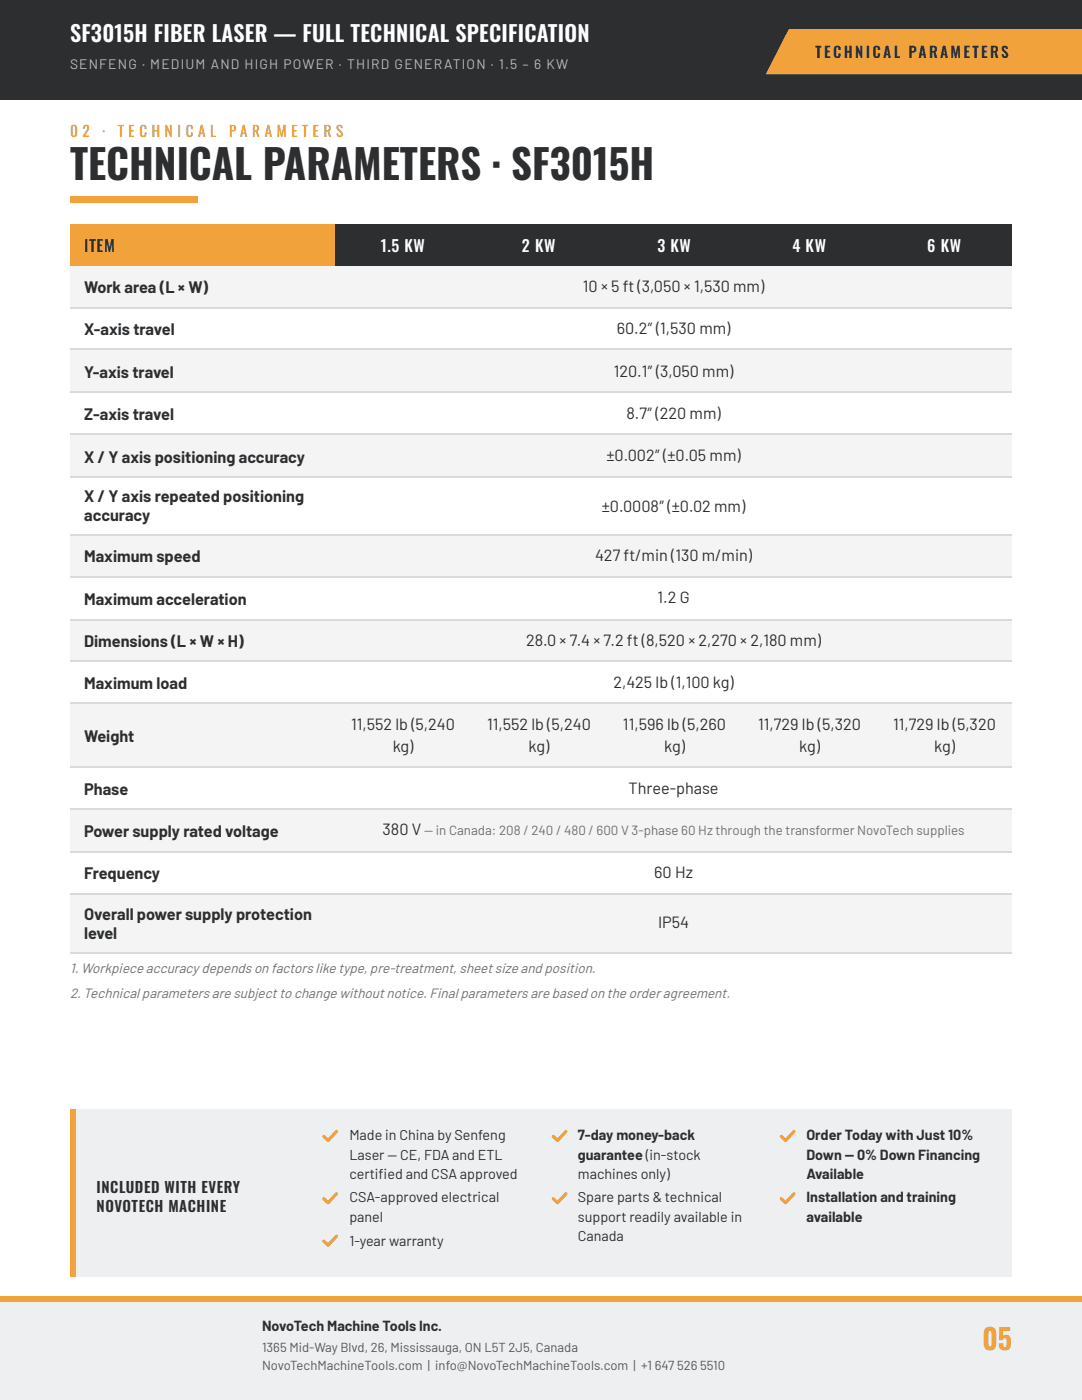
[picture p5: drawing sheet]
<svg xmlns="http://www.w3.org/2000/svg" width="216mm" height="279mm" viewBox="0 0 216 279" stroke-linecap="round" stroke-linejoin="round" font-family="sans-serif">
<defs><g id="words">
<text font-size="8.1" fill="#2d2e30" x="14" y="36">TECHNICAL PARAMETERS · SF3015H</text>
<text font-size="5.6" fill="#f2a23b" x="196" y="269.3">05</text>
<text font-size="4.4" fill="#fff" x="14" y="8.5">SF3015H FIBER LASER — FULL TECHNICAL SPECIFICATION</text>
<g font-size="3.2" fill="#2d2e30">
<text x="16.8" y="50.3">ITEM</text>
<text x="16.8" y="58.5">Work area (L × W)</text>
<text x="116.3" y="58.2">10 × 5 ft (3,050 × 1,530 mm)</text>
<text x="16.8" y="66.9">X-axis travel</text>
<text x="123.1" y="66.7">60.2″ (1,530 mm)</text>
<text x="16.8" y="75.4">Y-axis travel</text>
<text x="122.5" y="75.1">120.1″ (3,050 mm)</text>
<text x="16.8" y="83.9">Z-axis travel</text>
<text x="125" y="83.6">8.7″ (220 mm)</text>
<text x="16.8" y="92.3">X / Y axis positioning accuracy</text>
<text x="121" y="92.1">±0.002″ (±0.05 mm)</text>
<text x="16.8" y="100.3">X / Y axis repeated positioning</text>
<text x="16.8" y="104">accuracy</text>
<text x="120.1" y="102.1">±0.0008″ (±0.02 mm)</text>
<text x="16.8" y="112.2">Maximum speed</text>
<text x="118.7" y="111.9">427 ft/min (130 m/min)</text>
<text x="16.8" y="120.7">Maximum acceleration</text>
<text x="131.2" y="120.4">1.2 G</text>
<text x="16.8" y="129.1">Dimensions (L × W × H)</text>
<text x="105" y="128.9">28.0 × 7.4 × 7.2 ft (8,520 × 2,270 × 2,180 mm)</text>
<text x="16.8" y="137.6">Maximum load</text>
<text x="122.4" y="137.3">2,425 lb (1,100 kg)</text>
<text x="16.8" y="148.2">Weight</text>
<text x="70.1" y="145.8">11,552 lb (5,240</text>
<text x="97.2" y="145.8">11,552 lb (5,240</text>
<text x="124.3" y="145.8">11,596 lb (5,260</text>
<text x="151.3" y="145.8">11,729 lb (5,320</text>
<text x="178.2" y="145.8">11,729 lb (5,320</text>
<text x="78.4" y="150">kg)</text>
<text x="105.5" y="150">kg)</text>
<text x="132.5" y="150">kg)</text>
<text x="159.5" y="150">kg)</text>
<text x="186.4" y="150">kg)</text>
<text x="16.8" y="158.8">Phase</text>
<text x="125.4" y="158.5">Three-phase</text>
<text x="16.8" y="167">Power supply rated voltage</text>
<text x="76.3" y="166.7">380 V</text>
<text x="16.8" y="175.4">Frequency</text>
<text x="130.6" y="175.2">60 Hz</text>
<text x="16.8" y="183.6">Overall power supply protection</text>
<text x="131.3" y="185.2">IP54</text>
<text x="16.8" y="187.3">level</text>
</g>
<g font-size="3.2" fill="#fff">
<text x="76" y="50.3">1.5 KW</text>
<text x="104.2" y="50.3">2 KW</text>
<text x="131.2" y="50.3">3 KW</text>
<text x="158.1" y="50.3">4 KW</text>
<text x="185" y="50.3">6 KW</text>
</g>
<g font-size="3" fill="#2d2e30">
<text x="162.7" y="11.6">TECHNICAL PARAMETERS</text>
<text x="19.3" y="238.1">INCLUDED WITH EVERY</text>
<text x="19.3" y="241.8">NOVOTECH MACHINE</text>
</g>
<g font-size="3" fill="#e08a1e">
<text x="14" y="27.3">0</text>
<text x="16.4" y="27.3">2</text>
<text x="20.4" y="27.3">·</text>
<text x="23.5" y="27.3">T E C H N I C A L</text>
<text x="45.7" y="27.3">P A R A M E T E R S</text>
</g>
<g font-size="2.9" fill="#2d2e30">
<text x="69.7" y="227.5">Made in China by Senfeng</text>
<text x="115.3" y="227.5">7-day money-back</text>
<text x="160.9" y="227.5">Order Today with Just 10%</text>
<text x="69.7" y="231.5">Laser — CE, FDA and ETL</text>
<text x="115.3" y="231.5">guarantee (in-stock</text>
<text x="160.9" y="231.5">Down — 0% Down Financing</text>
<text x="69.7" y="235.2">certifed and CSA approved</text>
<text x="69.7" y="240">CSA-approved electrical</text>
<text x="75.6" y="235.2">i</text>
<text x="115.3" y="235.2">machines only)</text>
<text x="115.3" y="240">Spare parts &amp; technical</text>
<text x="160.9" y="235.2">Available</text>
<text x="160.9" y="240">Installation and training</text>
<text x="69.7" y="243.9">panel</text>
<text x="115.3" y="243.9">support readily available in</text>
<text x="160.9" y="243.9">available</text>
<text x="69.7" y="248.7">1-year warranty</text>
<text x="115.3" y="247.6">Canada</text>
<text x="52.3" y="265.6">NovoTech Machine Tools Inc.</text>
</g>
<text font-size="2.8" fill="#b8babd" x="14" y="13.8">SENFENG · MEDIUM AND HIGH POWER · THIRD GENERATION · 1.5 – 6 KW</text>
<g font-size="2.8" fill="#6d6f73">
<text x="14" y="194.2">1. Workpiece accuracy depends on factors like type, pre-treatment, sheet size and position.</text>
<text x="14" y="199.2">2. Technical parameters are subject to change without notice. Final parameters are based on the order agreement.</text>
</g>
<text font-size="2.7" fill="#6d6f73" x="84.6" y="166.7">— in Canada: 208 / 240 / 480 / 600 V 3-phase 60 Hz through the transformer NovoTech supplies</text>
<g font-size="2.6" fill="#55575b">
<text x="52.3" y="269.9">1365 Mid-Way Blvd, 26, Mississauga, ON L5T 2J5, Canada</text>
<text x="52.3" y="273.3">NovoTechMachineTools.com | info@NovoTechMachineTools.com | +1</text>
<text x="130.6" y="273.3">647</text>
<text x="135.1" y="273.3">526</text>
<text x="139.7" y="273.3">5510</text>
</g>
</g></defs>
<path d="M0 0h215.9v19.8h-215.9z" fill="#2d2e30"/>
<g fill="#f2a23b">
<path d="M152.9 5.8h63v9h-63z"/>
<path d="M14 39.2h25.4v1.3h-25.4z"/>
<path d="M14 44.7h52.9v8.5h-52.9z"/>
</g>
<g fill="#2d2e30">
<path d="M66.9 44.7h27v8.5h-27z"/>
<path d="M93.9 44.7h27.3v8.5h-27.3z"/>
<path d="M121.2 44.7h27v8.5h-27z"/>
<path d="M148.2 44.7h26.7v8.5h-26.7z"/>
<path d="M174.9 44.7h27v8.5h-27z"/>
</g>
<g fill="#f4f4f5">
<path d="M14 53.2h52.9v8.2h-52.9z"/>
<path d="M66.9 53.2h135v8.2h-135z"/>
<path d="M14 69.8h52.9v8.5h-52.9z"/>
<path d="M66.9 69.8h135v8.5h-135z"/>
<path d="M14 86.8h52.9v8.4h-52.9z"/>
<path d="M66.9 86.8h135v8.4h-135z"/>
<path d="M14 106.6h52.9v8.5h-52.9z"/>
<path d="M66.9 106.6h135v8.5h-135z"/>
<path d="M14 123.6h52.9v8.4h-52.9z"/>
<path d="M66.9 123.6h135v8.4h-135z"/>
<path d="M14 140.5h52.9v12.7h-52.9z"/>
<path d="M66.9 140.5h27v12.7h-27z"/>
<path d="M93.9 140.5h27.3v12.7h-27.3z"/>
<path d="M121.2 140.5h27v12.7h-27z"/>
<path d="M148.2 140.5h26.7v12.7h-26.7z"/>
<path d="M174.9 140.5h27v12.7h-27z"/>
<path d="M14 161.4h52.9v8.5h-52.9z"/>
<path d="M66.9 161.4h135v8.5h-135z"/>
<path d="M14 178.3h52.9v11.7h-52.9z"/>
<path d="M66.9 178.3h135v11.7h-135z"/>
</g>
<g fill="none" stroke="#d9dadc" stroke-width=".26">
<path d="M14 61.5h187.9M14 69.7h187.9M14 78.2h187.9M14 86.7h187.9M14 95.1h187.9M14 106.8h187.9M14 115.2h187.9M14 123.7h187.9M14 131.9h187.9M14 140.4h187.9M14 153.1h187.9M14 161.5h187.9"/>
<path d="M14 170h187.9M14 178.5h187.9M14 190.1h187.9"/>
</g>
<path d="M14 221.5h187.9v33.3h-187.9z" fill="#eeeff0"/>
<path d="M14 221.5h1.1v33.3h-1.1z" fill="#f2a23b"/>
<path d="M67.2 225.8l-1.7 1.8-.9-.8M67.2 238.2l-1.7 1.8-.9-.8M112.9 225.8l-1.7 1.8-.8-.8M112.9 238.2l-1.7 1.8-.8-.8M158.4 225.8l-1.6 1.8-.9-.8M158.4 238.2l-1.6 1.8-.9-.8M67.2 246.7l-1.7 1.8-.9-.8" fill="none" stroke="#f2a23b" stroke-width=".6"/>
<path d="M0 258.8h215.9v20.6h-215.9z" fill="#eeeff0"/>
<path d="M0 258.8h215.9v1h-215.9z" fill="#f2a23b"/>
<use href="#words"/>
</svg>
